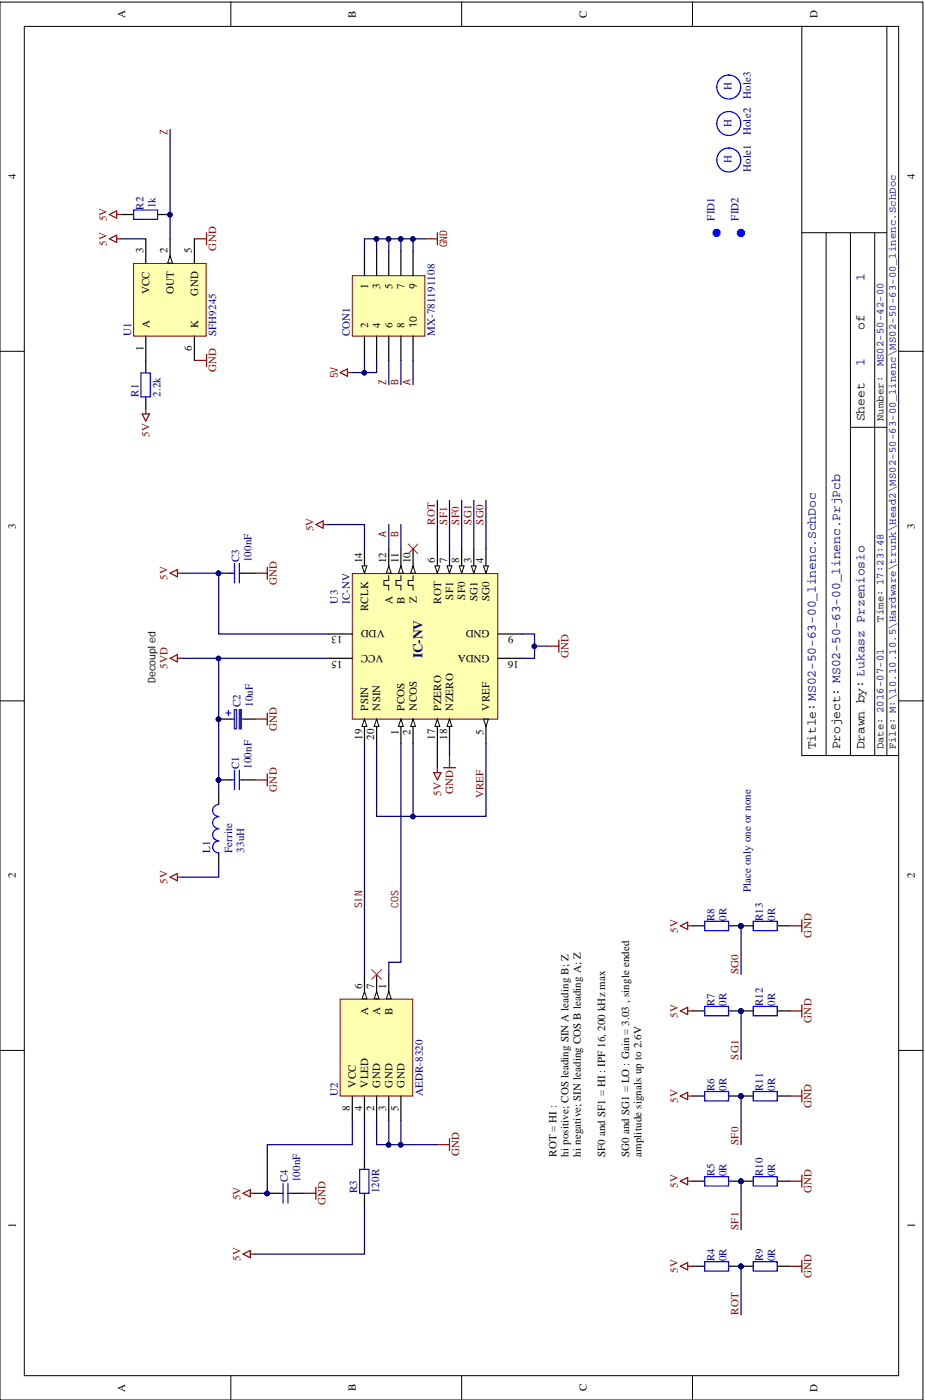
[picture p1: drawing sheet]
<svg xmlns="http://www.w3.org/2000/svg" width="193mm" height="292mm" viewBox="0 0 193 292" stroke-linecap="round" stroke-linejoin="round" font-family="sans-serif">
<defs><g id="words">
<text font-size="2.8" fill="#000080" x="88.1" y="137.4" transform="rotate(-90 88.1 137.4)">IC-NV</text>
<g font-size="2.7" fill="#000080">
<text x="180.4" y="58.7" transform="rotate(-90 180.4 58.7)">1</text>
<text x="180.4" y="76.5" transform="rotate(-90 180.4 76.5)">1</text>
</g>
<g font-size="2.7">
<text x="180.4" y="68.9" transform="rotate(-90 180.4 68.9)">of</text>
<text x="180.4" y="87.9" transform="rotate(-90 180.4 87.9)">Sheet</text>
<text x="170.2" y="156.4" transform="rotate(-90 170.2 156.4)">Title: MS02-50-63-00_linenc.SchDoc</text>
<text x="175.3" y="156.4" transform="rotate(-90 175.3 156.4)">Project: MS02-50-63-00_linenc.PrjPcb</text>
<text x="180.4" y="156.4" transform="rotate(-90 180.4 156.4)">Drawn by: Łukasz Przeniosło</text>
</g>
<g font-size="2.3">
<text x="26.1" y="3.7" transform="rotate(-90 26.1 3.7)">A</text>
<text x="74.3" y="3.7" transform="rotate(-90 74.3 3.7)">B</text>
<text x="122.4" y="3.7" transform="rotate(-90 122.4 3.7)">C</text>
<text x="170.6" y="3.7" transform="rotate(-90 170.6 3.7)">D</text>
<text x="3.3" y="37.4" transform="rotate(-90 3.3 37.4)">4</text>
<text x="190.8" y="37.4" transform="rotate(-90 190.8 37.4)">4</text>
<text x="29.9" y="52.9" transform="rotate(-90 29.9 52.9)">3</text>
<text x="35" y="52.9" transform="rotate(-90 35 52.9)">2</text>
<text x="40" y="52.9" transform="rotate(-90 40 52.9)">5</text>
<text x="31.2" y="61.4" transform="rotate(-90 31.2 61.4)">VCC</text>
<text x="36.2" y="61.4" transform="rotate(-90 36.2 61.4)">OUT</text>
<text x="41.3" y="61.7" transform="rotate(-90 41.3 61.7)">GND</text>
<text x="76.8" y="60.4" transform="rotate(-90 76.8 60.4)">1</text>
<text x="79.3" y="60.4" transform="rotate(-90 79.3 60.4)">3</text>
<text x="81.9" y="60.4" transform="rotate(-90 81.9 60.4)">5</text>
<text x="84.4" y="60.4" transform="rotate(-90 84.4 60.4)">7</text>
<text x="31.2" y="68.3" transform="rotate(-90 31.2 68.3)">A</text>
<text x="41.3" y="68.3" transform="rotate(-90 41.3 68.3)">K</text>
<text x="76.8" y="68.3" transform="rotate(-90 76.8 68.3)">2</text>
<text x="79.3" y="68.3" transform="rotate(-90 79.3 68.3)">4</text>
<text x="81.9" y="68.3" transform="rotate(-90 81.9 68.3)">6</text>
<text x="84.4" y="68.3" transform="rotate(-90 84.4 68.3)">8</text>
<text x="29.9" y="73.3" transform="rotate(-90 29.9 73.3)">1</text>
<text x="40" y="73.3" transform="rotate(-90 40 73.3)">6</text>
<text x="3.3" y="110.4" transform="rotate(-90 3.3 110.4)">3</text>
<text x="190.8" y="110.4" transform="rotate(-90 190.8 110.4)">3</text>
<text x="75.5" y="117.6" transform="rotate(-90 75.5 117.6)">14</text>
<text x="80.6" y="117.6" transform="rotate(-90 80.6 117.6)">12</text>
<text x="83.1" y="117.6" transform="rotate(-90 83.1 117.6)">11</text>
<text x="85.7" y="117.6" transform="rotate(-90 85.7 117.6)">10</text>
<text x="90.7" y="117.6" transform="rotate(-90 90.7 117.6)">6</text>
<text x="93.3" y="117.6" transform="rotate(-90 93.3 117.6)">7</text>
<text x="95.8" y="117.6" transform="rotate(-90 95.8 117.6)">8</text>
<text x="98.3" y="117.6" transform="rotate(-90 98.3 117.6)">3</text>
<text x="100.9" y="117.6" transform="rotate(-90 100.9 117.6)">4</text>
<text x="84.4" y="125.9" transform="rotate(-90 84.4 125.9)">B</text>
<text x="86.9" y="125.9" transform="rotate(-90 86.9 125.9)">Z</text>
<text x="92" y="125.9" transform="rotate(-90 92 125.9)">ROT</text>
<text x="94.5" y="125.1" transform="rotate(-90 94.5 125.1)">SF1</text>
<text x="97.1" y="125.1" transform="rotate(-90 97.1 125.1)">SF0</text>
<text x="99.6" y="125.4" transform="rotate(-90 99.6 125.4)">SG1</text>
<text x="102.1" y="125.4" transform="rotate(-90 102.1 125.4)">SG0</text>
<text x="76.8" y="127.5" transform="rotate(-90 76.8 127.5)">RCLK</text>
<text x="80.3" y="131.5" transform="rotate(180 80.3 131.5)">VDD</text>
<text x="81.9" y="126.1" transform="rotate(-90 81.9 126.1)">A</text>
<text x="102.1" y="131.5" transform="rotate(180 102.1 131.5)">GND</text>
<text x="71.5" y="137.9" transform="rotate(180 71.5 137.9)">15</text>
<text x="71.5" y="132.8" transform="rotate(180 71.5 132.8)">13</text>
<text x="80" y="136.6" transform="rotate(180 80 136.6)">VCC</text>
<text x="102.1" y="136.6" transform="rotate(180 102.1 136.6)">GNDA</text>
<text x="107.1" y="132.8" transform="rotate(180 107.1 132.8)">9</text>
<text x="108.2" y="137.9" transform="rotate(180 108.2 137.9)">16</text>
<text x="76.8" y="148.3" transform="rotate(-90 76.8 148.3)">PSIN</text>
<text x="79.3" y="148.3" transform="rotate(-90 79.3 148.3)">NSIN</text>
<text x="84.4" y="148.3" transform="rotate(-90 84.4 148.3)">PCOS</text>
<text x="86.9" y="148.3" transform="rotate(-90 86.9 148.3)">NCOS</text>
<text x="92" y="148.3" transform="rotate(-90 92 148.3)">PZERO</text>
<text x="94.5" y="148.3" transform="rotate(-90 94.5 148.3)">NZERO</text>
<text x="102.1" y="148.3" transform="rotate(-90 102.1 148.3)">VREF</text>
<text x="75.5" y="154.3" transform="rotate(-90 75.5 154.3)">19</text>
<text x="78.1" y="154.3" transform="rotate(-90 78.1 154.3)">20</text>
<text x="83.1" y="153.2" transform="rotate(-90 83.1 153.2)">1</text>
<text x="85.7" y="153.2" transform="rotate(-90 85.7 153.2)">2</text>
<text x="90.7" y="154.3" transform="rotate(-90 90.7 154.3)">17</text>
<text x="93.3" y="154.3" transform="rotate(-90 93.3 154.3)">18</text>
<text x="100.9" y="153.2" transform="rotate(-90 100.9 153.2)">5</text>
<text x="3.3" y="183.3" transform="rotate(-90 3.3 183.3)">2</text>
<text x="190.8" y="183.3" transform="rotate(-90 190.8 183.3)">2</text>
<text x="75.5" y="206.4" transform="rotate(-90 75.5 206.4)">6</text>
<text x="78.1" y="206.4" transform="rotate(-90 78.1 206.4)">7</text>
<text x="80.6" y="206.4" transform="rotate(-90 80.6 206.4)">1</text>
<text x="76.8" y="211.9" transform="rotate(-90 76.8 211.9)">A</text>
<text x="79.3" y="211.9" transform="rotate(-90 79.3 211.9)">A</text>
<text x="81.9" y="211.7" transform="rotate(-90 81.9 211.7)">B</text>
<text x="74.3" y="226.9" transform="rotate(-90 74.3 226.9)">VCC</text>
<text x="76.8" y="226.9" transform="rotate(-90 76.8 226.9)">VLED</text>
<text x="79.3" y="226.9" transform="rotate(-90 79.3 226.9)">GND</text>
<text x="81.9" y="226.9" transform="rotate(-90 81.9 226.9)">GND</text>
<text x="84.4" y="226.9" transform="rotate(-90 84.4 226.9)">GND</text>
<text x="73" y="231.9" transform="rotate(-90 73 231.9)">8</text>
<text x="75.5" y="231.9" transform="rotate(-90 75.5 231.9)">4</text>
<text x="78.1" y="231.9" transform="rotate(-90 78.1 231.9)">2</text>
<text x="80.6" y="231.9" transform="rotate(-90 80.6 231.9)">3</text>
<text x="83.1" y="231.9" transform="rotate(-90 83.1 231.9)">5</text>
<text x="116.1" y="241.4" transform="rotate(-90 116.1 241.4)">ROT = HI :</text>
<text x="118.6" y="241.4" transform="rotate(-90 118.6 241.4)">hi positive; COS leading SIN A leading B; Z</text>
<text x="121.1" y="241.4" transform="rotate(-90 121.1 241.4)">hi negative; SIN leading COS B leading A; Z</text>
<text x="126.2" y="241.4" transform="rotate(-90 126.2 241.4)">SF0 and SF1 = HI : IPF 16, 200 kHz max</text>
<text x="131.3" y="241.4" transform="rotate(-90 131.3 241.4)">SG0 and SG1 = LO : Gain = 3.03 , single ended</text>
<text x="133.8" y="241.4" transform="rotate(-90 133.8 241.4)">amplitude signals up to 2.6V</text>
<text x="3.3" y="256.2" transform="rotate(-90 3.3 256.2)">1</text>
<text x="190.8" y="256.2" transform="rotate(-90 190.8 256.2)">1</text>
<text x="26.1" y="290.4" transform="rotate(-90 26.1 290.4)">A</text>
<text x="74.3" y="290.3" transform="rotate(-90 74.3 290.3)">B</text>
<text x="122.4" y="290.3" transform="rotate(-90 122.4 290.3)">C</text>
<text x="170.6" y="290.4" transform="rotate(-90 170.6 290.4)">D</text>
</g>
<g font-size="2.3" fill="#000080">
<text x="152.6" y="18.9" transform="rotate(-90 152.6 18.9)">H</text>
<text x="156.6" y="20.7" transform="rotate(-90 156.6 20.7)">Hole3</text>
<text x="152.6" y="26.5" transform="rotate(-90 152.6 26.5)">H</text>
<text x="156.6" y="28.3" transform="rotate(-90 156.6 28.3)">Hole2</text>
<text x="152.6" y="34.1" transform="rotate(-90 152.6 34.1)">H</text>
<text x="156.6" y="35.9" transform="rotate(-90 156.6 35.9)">Hole1</text>
<text x="29.9" y="43.7" transform="rotate(-90 29.9 43.7)">R2</text>
<text x="32.4" y="43.5" transform="rotate(-90 32.4 43.5)">1k</text>
<text x="149" y="46" transform="rotate(-90 149 46)">FID1</text>
<text x="154.1" y="46" transform="rotate(-90 154.1 46)">FID2</text>
<text x="27.4" y="70.1" transform="rotate(-90 27.4 70.1)">U1</text>
<text x="45.1" y="70.1" transform="rotate(-90 45.1 70.1)">SFH9245</text>
<text x="73" y="70.1" transform="rotate(-90 73 70.1)">CON1</text>
<text x="90.7" y="70.1" transform="rotate(-90 90.7 70.1)">MX-781191108</text>
<text x="28.9" y="82.8" transform="rotate(-90 28.9 82.8)">R1</text>
<text x="33.5" y="82.8" transform="rotate(-90 33.5 82.8)">2.2k</text>
<text x="49.9" y="117.3" transform="rotate(-90 49.9 117.3)">C3</text>
<text x="52.5" y="117.3" transform="rotate(-90 52.5 117.3)">100nF</text>
<text x="70.5" y="125.9" transform="rotate(-90 70.5 125.9)">U3</text>
<text x="73" y="125.9" transform="rotate(-90 73 125.9)">IC-NV</text>
<text x="50.2" y="147.5" transform="rotate(-90 50.2 147.5)">C2</text>
<text x="52.7" y="147.5" transform="rotate(-90 52.7 147.5)">10uF</text>
<text x="49.9" y="160.4" transform="rotate(-90 49.9 160.4)">C1</text>
<text x="52.5" y="160.4" transform="rotate(-90 52.5 160.4)">100nF</text>
<text x="43.8" y="177.9" transform="rotate(-90 43.8 177.9)">L1</text>
<text x="48.4" y="177.9" transform="rotate(-90 48.4 177.9)">Ferrite</text>
<text x="50.9" y="177.9" transform="rotate(-90 50.9 177.9)">33uH</text>
<text x="156.6" y="186.1" transform="rotate(-90 156.6 186.1)">Place only one or none</text>
<text x="149" y="192.1" transform="rotate(-90 149 192.1)">R8</text>
<text x="151.6" y="192.1" transform="rotate(-90 151.6 192.1)">0R</text>
<text x="159.2" y="192.1" transform="rotate(-90 159.2 192.1)">R13</text>
<text x="161.7" y="192.1" transform="rotate(-90 161.7 192.1)">0R</text>
<text x="149" y="209.9" transform="rotate(-90 149 209.9)">R7</text>
<text x="151.6" y="209.9" transform="rotate(-90 151.6 209.9)">0R</text>
<text x="159.2" y="209.9" transform="rotate(-90 159.2 209.9)">R12</text>
<text x="161.7" y="209.9" transform="rotate(-90 161.7 209.9)">0R</text>
<text x="149" y="227.7" transform="rotate(-90 149 227.7)">R6</text>
<text x="151.6" y="227.7" transform="rotate(-90 151.6 227.7)">0R</text>
<text x="159.2" y="227.7" transform="rotate(-90 159.2 227.7)">R11</text>
<text x="161.7" y="227.7" transform="rotate(-90 161.7 227.7)">0R</text>
<text x="70.5" y="228.7" transform="rotate(-90 70.5 228.7)">U2</text>
<text x="88.2" y="228.7" transform="rotate(-90 88.2 228.7)">AEDR-8320</text>
<text x="149" y="245.4" transform="rotate(-90 149 245.4)">R5</text>
<text x="151.6" y="245.4" transform="rotate(-90 151.6 245.4)">0R</text>
<text x="159.2" y="245.4" transform="rotate(-90 159.2 245.4)">R10</text>
<text x="161.7" y="245.4" transform="rotate(-90 161.7 245.4)">0R</text>
<text x="60.1" y="246.7" transform="rotate(-90 60.1 246.7)">C4</text>
<text x="62.6" y="246.7" transform="rotate(-90 62.6 246.7)">100nF</text>
<text x="74.5" y="249" transform="rotate(-90 74.5 249)">R3</text>
<text x="79.1" y="249" transform="rotate(-90 79.1 249)">120R</text>
<text x="149" y="263.2" transform="rotate(-90 149 263.2)">R4</text>
<text x="151.6" y="263.2" transform="rotate(-90 151.6 263.2)">0R</text>
<text x="159.2" y="263.2" transform="rotate(-90 159.2 263.2)">R9</text>
<text x="161.7" y="263.2" transform="rotate(-90 161.7 263.2)">0R</text>
</g>
<g font-size="2.3" fill="#800000">
<text x="22.3" y="46.2" transform="rotate(-90 22.3 46.2)">5V</text>
<text x="22.3" y="51.3" transform="rotate(-90 22.3 51.3)">5V</text>
<text x="45.1" y="52.3" transform="rotate(-90 45.1 52.3)">GND</text>
<text x="45.1" y="77.7" transform="rotate(-90 45.1 77.7)">GND</text>
<text x="31.2" y="91.2" transform="rotate(-90 31.2 91.2)">5V</text>
<text x="65.4" y="110.9" transform="rotate(-90 65.4 110.9)">5V</text>
<text x="90.7" y="109.4" transform="rotate(-90 90.7 109.4)">ROT</text>
<text x="93.3" y="109.4" transform="rotate(-90 93.3 109.4)">SF1</text>
<text x="95.8" y="109.4" transform="rotate(-90 95.8 109.4)">SF0</text>
<text x="98.3" y="109.4" transform="rotate(-90 98.3 109.4)">SG1</text>
<text x="100.9" y="109.4" transform="rotate(-90 100.9 109.4)">SG0</text>
<text x="35" y="121" transform="rotate(-90 35 121)">5V</text>
<text x="57.8" y="122" transform="rotate(-90 57.8 122)">GND</text>
<text x="118.6" y="137.3" transform="rotate(-90 118.6 137.3)">GND</text>
<text x="35" y="139.5" transform="rotate(-90 35 139.5)">5VD</text>
<text x="57.8" y="152.5" transform="rotate(-90 57.8 152.5)">GND</text>
<text x="57.8" y="165.2" transform="rotate(-90 57.8 165.2)">GND</text>
<text x="92" y="166" transform="rotate(-90 92 166)">5V</text>
<text x="94.5" y="165.7" transform="rotate(-90 94.5 165.7)">GND</text>
<text x="100.9" y="166.5" transform="rotate(-90 100.9 166.5)">VREF</text>
<text x="35" y="184.5" transform="rotate(-90 35 184.5)">5V</text>
<text x="141.4" y="194.6" transform="rotate(-90 141.4 194.6)">5V</text>
<text x="169.3" y="195.6" transform="rotate(-90 169.3 195.6)">GND</text>
<text x="154.1" y="203.3" transform="rotate(-90 154.1 203.3)">SG0</text>
<text x="141.4" y="212.4" transform="rotate(-90 141.4 212.4)">5V</text>
<text x="169.3" y="213.4" transform="rotate(-90 169.3 213.4)">GND</text>
<text x="154.1" y="221.1" transform="rotate(-90 154.1 221.1)">SG1</text>
<text x="141.4" y="230.1" transform="rotate(-90 141.4 230.1)">5V</text>
<text x="169.3" y="231.1" transform="rotate(-90 169.3 231.1)">GND</text>
<text x="154.1" y="238.8" transform="rotate(-90 154.1 238.8)">SF0</text>
<text x="95.8" y="241.3" transform="rotate(-90 95.8 241.3)">GND</text>
<text x="50.2" y="250.4" transform="rotate(-90 50.2 250.4)">5V</text>
<text x="67.9" y="251.4" transform="rotate(-90 67.9 251.4)">GND</text>
<text x="141.4" y="247.9" transform="rotate(-90 141.4 247.9)">5V</text>
<text x="169.3" y="248.9" transform="rotate(-90 169.3 248.9)">GND</text>
<text x="154.1" y="256.6" transform="rotate(-90 154.1 256.6)">SF1</text>
<text x="50.2" y="263.1" transform="rotate(-90 50.2 263.1)">5V</text>
<text x="141.4" y="265.6" transform="rotate(-90 141.4 265.6)">5V</text>
<text x="169.3" y="266.6" transform="rotate(-90 169.3 266.6)">GND</text>
<text x="154.1" y="274.3" transform="rotate(-90 154.1 274.3)">ROT</text>
</g>
<g font-size="2.2" fill="#800000">
<text x="35" y="28.3" transform="rotate(-90 35 28.3)">Z</text>
<text x="93.3" y="51.6" transform="rotate(-90 93.3 51.6)">GND</text>
<text x="70.5" y="78.9" transform="rotate(-90 70.5 78.9)">5V</text>
<text x="80.6" y="80.3" transform="rotate(-90 80.6 80.3)">Z</text>
<text x="83.1" y="80.3" transform="rotate(-90 83.1 80.3)">B</text>
<text x="85.7" y="80.3" transform="rotate(-90 85.7 80.3)">A</text>
<text x="80.6" y="112" transform="rotate(-90 80.6 112)">A</text>
<text x="83.1" y="112" transform="rotate(-90 83.1 112)">B</text>
<text x="75.5" y="189.4" transform="rotate(-90 75.5 189.4)">SIN</text>
<text x="83.1" y="189.4" transform="rotate(-90 83.1 189.4)">COS</text>
</g>
<g font-size="2.2">
<text x="86.9" y="60.4" transform="rotate(-90 86.9 60.4)">9</text>
<text x="86.9" y="68.3" transform="rotate(-90 86.9 68.3)">10</text>
<text x="184.3" y="87.9" transform="rotate(-90 184.3 87.9)">Number:</text>
<text x="184.3" y="129.7" transform="rotate(-90 184.3 129.7)">Time: 17:23:48</text>
<text x="32.4" y="142.4" transform="rotate(-90 32.4 142.4)">Decoupled</text>
<text x="184.3" y="156.4" transform="rotate(-90 184.3 156.4)">Date: 2016-07-01</text>
<text x="186.9" y="156.4" transform="rotate(-90 186.9 156.4)">File: M:\10.10.10.5\Hardware\trunk\Head2\MS02-50-63-00_linenc\MS02-50-63-00_linenc.SchDoc</text>
</g>
<text font-size="2.2" fill="#000080" x="184.3" y="76.5" transform="rotate(-90 184.3 76.5)">MS02-50-42-00</text>
</g></defs>
<g fill="#fff" stroke="#000" stroke-width=".21">
<path d="M0 .4h192.5v291.7h-192.5z"/>
<path d="M5.1 5.5h182.4v281.5h-182.4z"/>
</g>
<g fill="none" stroke="#000" stroke-width=".21">
<path d="M48.2 .4v5M96.3 .4v5M144.5 .4v5M167.3 5.4v152.2h20.2M185 5.4v152.2M167.3 48.6h17.7M172.3 48.6v109M177.4 48.6v109M182.5 48.6v109M0 73.3h5.1M187.5 73.3h5.1M177.4 89.2h7.6"/>
<path d="M0 146.2h5.1M187.5 146.2h5.1M0 219.2h5.1M187.5 219.2h5.1M48.2 287v5.1M96.3 287v5.1M144.5 287v5.1"/>
</g>
<path d="M73.5 119.7h30.3v30.3h-30.3z" fill="#ffffb0" stroke="#800000" stroke-width=".21"/>
<path d="M76 150v5.1" fill="none" stroke="#000" stroke-width=".25"/>
<path d="M76 150l.5 1.6h-1z" fill="#fff"/>
<path d="M76 150l.5 1.6h-1z" fill="none" stroke="#000" stroke-width=".21"/>
<path d="M78.6 150v5.1" fill="none" stroke="#000" stroke-width=".25"/>
<path d="M78.6 150l.5 1.6h-1z" fill="#fff"/>
<path d="M78.6 150l.5 1.6h-1z" fill="none" stroke="#000" stroke-width=".21"/>
<path d="M83.6 150v5.1" fill="none" stroke="#000" stroke-width=".25"/>
<path d="M83.6 150l.5 1.6h-1z" fill="#fff"/>
<path d="M83.6 150l.5 1.6h-1z" fill="none" stroke="#000" stroke-width=".21"/>
<path d="M86.2 150v5.1" fill="none" stroke="#000" stroke-width=".25"/>
<path d="M86.2 150l.5 1.6h-1z" fill="#fff"/>
<path d="M86.2 150l.5 1.6h-1z" fill="none" stroke="#000" stroke-width=".21"/>
<path d="M91.2 150v5.1" fill="none" stroke="#000" stroke-width=".25"/>
<path d="M91.2 150l.5 1.6h-1z" fill="#fff"/>
<path d="M91.2 150l.5 1.6h-1z" fill="none" stroke="#000" stroke-width=".21"/>
<path d="M93.8 150v5.1" fill="none" stroke="#000" stroke-width=".25"/>
<path d="M93.8 150l.5 1.6h-1z" fill="#fff"/>
<path d="M93.8 150l.5 1.6h-1z" fill="none" stroke="#000" stroke-width=".21"/>
<path d="M101.4 150v5.1" fill="none" stroke="#000" stroke-width=".25"/>
<path d="M100.9 150h1l-.5 1.6z" fill="#fff"/>
<path d="M100.9 150h1l-.5 1.6z" fill="none" stroke="#000" stroke-width=".21"/>
<path d="M76 114.5v5.1M68.4 137.4h5.1M68.4 132.3h5.1M103.9 137.4h5.1M103.9 132.3h5.1" fill="none" stroke="#000" stroke-width=".25"/>
<path d="M75.5 118.1h1l-.5 1.5z" fill="#fff"/>
<path d="M75.5 118.1h1l-.5 1.5zM83.6 120.1v1h-1v1h1v1" fill="none" stroke="#000" stroke-width=".21"/>
<path d="M83.6 114.5v5.1" fill="none" stroke="#000" stroke-width=".25"/>
<path d="M83.6 118.1l.5 1.5h-1z" fill="#fff"/>
<path d="M83.6 118.1l.5 1.5h-1zM86.2 120.1v1h-1v1h1v1" fill="none" stroke="#000" stroke-width=".21"/>
<path d="M86.2 114.5v5.1" fill="none" stroke="#000" stroke-width=".25"/>
<path d="M86.2 118.1l.5 1.5h-1z" fill="#fff"/>
<path d="M86.2 118.1l.5 1.5h-1z" fill="none" stroke="#000" stroke-width=".21"/>
<path d="M91.2 114.5v5.1" fill="none" stroke="#000" stroke-width=".25"/>
<path d="M90.7 118.1h1l-.5 1.5z" fill="#fff"/>
<path d="M90.7 118.1h1l-.5 1.5z" fill="none" stroke="#000" stroke-width=".21"/>
<path d="M96.3 114.5v5.1" fill="none" stroke="#000" stroke-width=".25"/>
<path d="M95.8 118.1h1l-.5 1.5z" fill="#fff"/>
<path d="M95.8 118.1h1l-.5 1.5z" fill="none" stroke="#000" stroke-width=".21"/>
<path d="M98.8 114.5v5.1" fill="none" stroke="#000" stroke-width=".25"/>
<path d="M98.3 118.1h1l-.5 1.5z" fill="#fff"/>
<path d="M98.3 118.1h1l-.5 1.5z" fill="none" stroke="#000" stroke-width=".21"/>
<path d="M101.4 114.5v5.1" fill="none" stroke="#000" stroke-width=".25"/>
<path d="M100.9 118.1h1l-.5 1.5z" fill="#fff"/>
<path d="M100.9 118.1h1l-.5 1.5z" fill="none" stroke="#000" stroke-width=".21"/>
<path d="M93.8 114.5v5.1" fill="none" stroke="#000" stroke-width=".25"/>
<path d="M93.3 118.1h1l-.5 1.5z" fill="#fff"/>
<path d="M93.3 118.1h1l-.5 1.5zM81.1 120.1v1h-1v1h1v1" fill="none" stroke="#000" stroke-width=".21"/>
<path d="M81.1 114.5v5.1" fill="none" stroke="#000" stroke-width=".25"/>
<path d="M81.1 118.1l.5 1.5h-1z" fill="#fff"/>
<path d="M81.1 118.1l.5 1.5h-1z" fill="none" stroke="#000" stroke-width=".21"/>
<path d="M71 208.5h15.1v20.2h-15.1z" fill="#ffffb0" stroke="#800000" stroke-width=".21"/>
<path d="M76 203.3v5.1" fill="none" stroke="#000" stroke-width=".25"/>
<path d="M76 206.9l.5 1.5h-1z" fill="#fff"/>
<path d="M76 206.9l.5 1.5h-1z" fill="none" stroke="#000" stroke-width=".21"/>
<path d="M78.6 203.3v5.1" fill="none" stroke="#000" stroke-width=".25"/>
<path d="M78.6 206.9l.5 1.5h-1z" fill="#fff"/>
<path d="M78.6 206.9l.5 1.5h-1z" fill="none" stroke="#000" stroke-width=".21"/>
<path d="M81.1 203.3v5.1" fill="none" stroke="#000" stroke-width=".25"/>
<path d="M81.1 206.9l.5 1.5h-1z" fill="#fff"/>
<path d="M81.1 206.9l.5 1.5h-1z" fill="none" stroke="#000" stroke-width=".21"/>
<g fill="none" stroke="#000" stroke-width=".25">
<path d="M25.3 44.8h2.6M32.9 44.8h2.6M30.4 75.2v2.5M30.4 82.8v2.5M45.6 119.6h2.6M50.7 119.6h2.5M45.6 150h2.6M51.2 150h2M45.6 165.3v2.5M45.6 177.9v2.6M45.6 162.7h2.6M50.7 162.7h2.5"/>
<path d="M144.5 193.2h2.5M152.1 193.2h5M162.2 193.2h2.5M144.5 210.9h2.5M152.1 210.9h5M162.2 210.9h2.5M73.5 228.7v5.1M76 228.7v5.1M78.6 228.7v5.1M81.1 228.7v5.1M83.6 228.7v5.1M144.5 228.7h2.5"/>
<path d="M152.1 228.7h5M162.2 228.7h2.5M55.8 249h2.5M60.8 249h2.6M76 241.4v2.5M76 249v2.5M144.5 246.4h2.5M152.1 246.4h5M162.2 246.4h2.5M144.5 264.2h2.5M152.1 264.2h5M162.2 264.2h2.5"/>
</g>
<g fill="none" stroke="#00f" stroke-width=".25">
<path d="M27.9 43.8h5v2h-5zM29.4 77.8h2v5h-2zM48.2 119.6h.7M48.9 117.6v4M49.9 117.6v4M49.9 119.6h.8M47.1 148.8h1.1M47.6 148.3v1M48.2 150h.7M48.9 148v4.1M50.4 150h.8M45.6 175.5a1.23 1.23 0 0 0-1.2 1.2 1.23 1.23 0 0 0 1.2 1.2"/>
<path d="M45.6 172.9a1.23 1.23 0 0 0-1.2 1.3 1.23 1.23 0 0 0 1.2 1.2M45.6 170.4a1.23 1.23 0 0 0-1.2 1.2 1.23 1.23 0 0 0 1.2 1.3M45.6 167.9a1.23 1.23 0 0 0-1.2 1.2 1.23 1.23 0 0 0 1.2 1.2M48.2 162.7h.7M48.9 160.7v4M49.9 160.7v4M49.9 162.7h.8M147 192.2h5v2h-5zM157.1 192.2h5v2h-5zM147 210h5v1.9h-5zM157.1 210h5v1.9h-5zM147 227.7h5v2h-5z"/>
<path d="M157.1 227.7h5v2h-5zM58.3 249h.8M59.1 246.9v4.1M60.1 246.9v4.1M60.1 249h.7M75 244h2v5h-2zM147 245.5h5v2h-5zM157.1 245.5h5v2h-5zM147 263.3h5v1.9h-5zM157.1 263.3h5v1.9h-5z"/>
</g>
<g fill="none" stroke="#800000" stroke-width=".25">
<path d="M22.8 49.8l1.5-.7v1.5zM22.8 44.8l1.5-.8v1.5zM24.3 49.8h1M24.3 44.8h1M40.6 49.8h2.5M43.1 48.6v2.5M40.6 75.2h2.5M43.1 73.9v2.6M29.7 86.4h1.5l-.8 1.5zM30.4 85.3v1.1M35.5 119.6l1.5-.8v1.6zM37 119.6h1"/>
<path d="M53.2 119.6h2.6M55.8 118.3v2.6M65.9 109.4l1.5-.7v1.5zM67.4 109.4h1M114 134.8h2.6M116.6 133.5v2.6M53.2 150h2.6M55.8 148.8v2.5M93.8 157.6v2.6M53.2 162.7h2.6M55.8 161.5v2.5M90.5 161.2h1.5l-.8 1.5z"/>
<path d="M91.2 160.2v1M92.5 160.2h2.5M35.5 183l1.5-.7v1.5zM37 183h1M141.9 193.2l1.5-.8v1.5zM143.4 193.2h1.1M164.7 193.2h2.6M167.3 191.9v2.5M141.9 210.9l1.5-.7v1.5zM143.4 210.9h1.1M164.7 210.9h2.6M167.3 209.7v2.5"/>
<path d="M91.2 238.8h2.6M93.8 237.6v2.5M141.9 228.7l1.5-.8v1.5zM143.4 228.7h1.1M164.7 228.7h2.6M167.3 227.4v2.5M50.7 249l1.5-.8v1.5zM52.2 249h1M63.4 249h2.5M65.9 247.7v2.5M141.9 246.4l1.5-.7v1.5zM143.4 246.4h1.1"/>
<path d="M164.7 246.4h2.6M167.3 245.2v2.5M50.7 261.7l1.5-.8v1.5zM52.2 261.7h1M141.9 264.2l1.5-.8v1.6zM143.4 264.2h1.1M164.7 264.2h2.6M167.3 262.9v2.6"/>
</g>
<g fill="none" stroke="#000080" stroke-width=".25">
<path d="M25.3 49.8h5.1M38 119.6h7.6v12.7h22.8M68.4 109.4h7.6v5.1M91.2 104.4v10.1M93.8 104.4v10.1M96.3 104.4v10.1M98.8 104.4v10.1M101.4 104.4v10.1M109 132.3h2.5v5.1h-2.5M111.5 134.8h2.5M76 155.1v48.2M78.6 155.1v15.2h22.8v-15.2"/>
<path d="M83.6 155.1v45.7h-2.5v2.5M86.2 155.1v15.2M91.2 155.1v5.1M93.8 155.1v2.5M45.6 180.5v2.5h-7.6M154.6 193.2v10.1M154.6 210.9v10.2M73.5 233.8v5h-17.7v10.2h-2.6M76 233.8v7.6M78.6 233.8v5h12.6M81.1 233.8v5M83.6 233.8v5"/>
<path d="M154.6 228.7v10.1M76 251.5v10.2h-22.8M154.6 246.4v10.2M154.6 264.2v10.1"/>
</g>
<g fill="#000080" stroke="#000080" stroke-width=".21">
<circle cx="45.6" cy="162.8" r=".47"/>
<circle cx="45.6" cy="150.1" r=".47"/>
<circle cx="45.6" cy="119.6" r=".47"/>
<circle cx="111.5" cy="134.9" r=".47"/>
<circle cx="86.1" cy="170.4" r=".47"/>
<circle cx="154.6" cy="193.2" r=".47"/>
<circle cx="154.6" cy="211" r=".47"/>
<circle cx="154.6" cy="228.7" r=".47"/>
<circle cx="154.6" cy="246.5" r=".47"/>
<circle cx="55.7" cy="249" r=".47"/>
<circle cx="83.6" cy="238.9" r=".47"/>
<circle cx="81.1" cy="238.9" r=".47"/>
<circle cx="154.6" cy="264.2" r=".47"/>
<circle cx="35.4" cy="44.8" r=".47"/>
</g>
<path d="M48.9 148.1h.4v4h-.4z" fill="none" stroke="#0000bf" stroke-width=".25"/>
<path d="M49.9 148.1h.5v4h-.5z" fill="#0000bf" stroke="#0000bf" stroke-width=".25"/>
<path d="M77.6 202.3l2 2M79.6 202.3l-2 2" fill="none" stroke="#f00" stroke-width=".21"/>
<path d="M27.9 55h15.1v15.1h-15.1z" fill="#ffffb0" stroke="#800000" stroke-width=".21"/>
<path d="M30.4 49.8v5.1M35.5 49.8v5.1M40.6 49.8v5.1M30.4 70.1v5.1M40.6 70.1v5.1" fill="none" stroke="#000" stroke-width=".25"/>
<path d="M35.5 53.4l.5 1.5h-1z" fill="#fff"/>
<path d="M35.5 53.4l.5 1.5h-1z" fill="none" stroke="#000" stroke-width=".21"/>
<path d="M73.5 57.5h15.1v12.6h-15.1z" fill="#ffffb0" stroke="#800000" stroke-width=".21"/>
<path d="M76 52.4v5M78.6 52.4v5M81.1 52.4v5M83.6 52.4v5M86.2 52.4v5M76 70.1v5.1M78.6 70.1v5.1M81.1 70.1v5.1M83.6 70.1v5.1M86.2 70.1v5.1" fill="none" stroke="#000" stroke-width=".25"/>
<path d="M78.6 49.8v2.6M81.1 49.8v2.6M83.6 49.8v2.6M86.2 49.8v2.6M88.7 49.8h-12.7v2.6M76 75.2v2.5M78.6 75.2v2.5h-5.1M86.2 75.2v5.1M38 137.4h7.6M68.4 137.4h-22.8v27.9" fill="none" stroke="#000080" stroke-width=".25"/>
<g fill="#000080" stroke="#000080" stroke-width=".21">
<circle cx="76" cy="77.8" r=".47"/>
<circle cx="86.1" cy="49.9" r=".47"/>
<circle cx="83.6" cy="49.9" r=".47"/>
<circle cx="81.1" cy="49.9" r=".47"/>
<circle cx="78.5" cy="49.9" r=".47"/>
<circle cx="45.6" cy="137.4" r=".47"/>
<circle cx="45.6" cy="150.1" r=".47"/>
<circle cx="45.6" cy="162.8" r=".47"/>
</g>
<path d="M88.7 49.8h2.5M91.2 48.6v2.5M71 77.7l1.5-.7v1.5zM72.5 77.7h1M35.5 137.4l1.5-.8v1.5zM37 137.4h1" fill="none" stroke="#800000" stroke-width=".25"/>
<g fill="#fff" stroke="#00f" stroke-width=".25">
<circle cx="152" cy="33.4" r="2.5"/>
<circle cx="152" cy="25.8" r="2.5"/>
<circle cx="152" cy="18.2" r="2.5"/>
</g>
<g fill="none" stroke="#00f" stroke-width="1.3">
<circle cx="149.5" cy="48.6" r=".22"/>
<circle cx="154.6" cy="48.6" r=".22"/>
</g>
<path d="M35.5 27v22.8M81.1 75.2v5.1M83.6 75.2v5.1M81.1 109.4v5.1M83.6 109.4v5.1" fill="none" stroke="#000080" stroke-width=".25"/>
<path d="M85.2 113.5l2 2M87.2 113.5l-2 2" fill="none" stroke="#f00" stroke-width=".21"/>
<path d="M114 193.2h20.2v48.2h-20.2z" fill="#fff" stroke="#fff" stroke-width=".21"/>
<use href="#words"/>
</svg>
